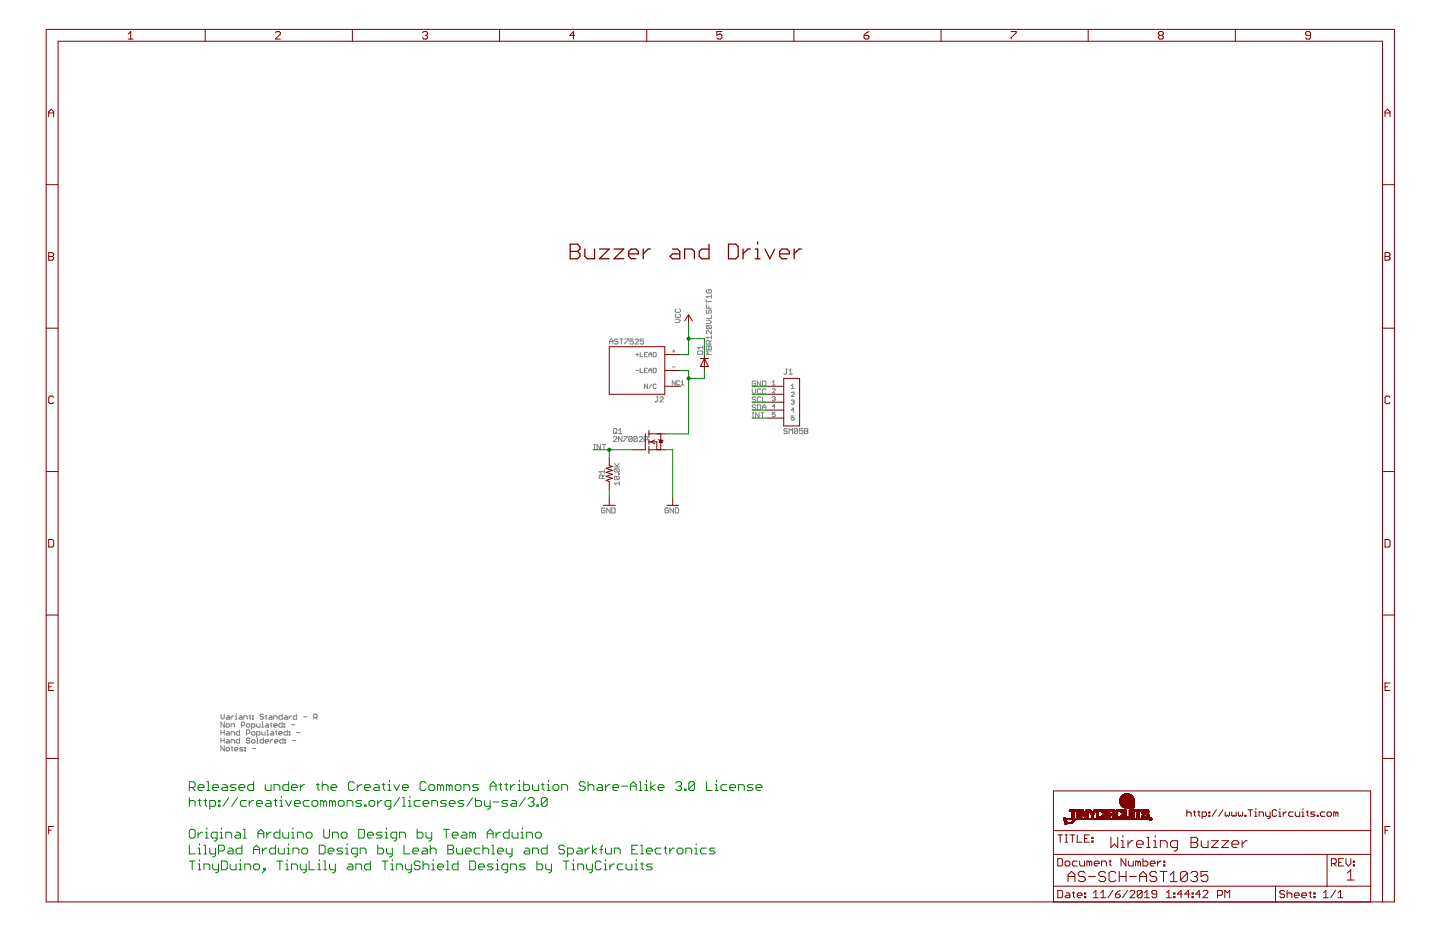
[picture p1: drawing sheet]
<svg xmlns="http://www.w3.org/2000/svg" width="432mm" height="279mm" viewBox="0 0 432 279" stroke-linecap="round" stroke-linejoin="round" font-family="sans-serif">
<g fill="none" stroke="#808080" stroke-width=".3">
<path d="M202.5 95.7h1l.5 .5-.5 .5h-1M202.8 92.6l-.3 .3v.5l.3 .2h1l.2-.2v-.5l-.2-.3M202.8 94.2l-.3 .2v.5l.3 .3h1l.2-.3v-.5l-.2-.2M211.8 89.9v1M211.8 91.4v1h1.5M211.8 96h1l.5 .5-.5 .5h-1M211.8 90.4h1.5M212 97.6l-.2 .2v.5l.2 .3h1.1M212 86.8l-.2 .3v.5l.2 .2h1.1l.2-.2v-.5l-.2-.3h-.5v.5M212 92.9l-.2 .3v.5l.2 .3 .6-.3v-.5l.2-.3 .5 .3v.5l-.2 .3M212 97.6h1.1l.2 .2v.5l-.2 .3M212 97.6l1.1 1"/>
<path d="M212.6 91.9v.5M213.3 99.1v1l-1-1-.5 .2v.5l.2 .3M213.3 88.3v1.1M213.3 94.5v1h-1.5M213.3 88.9h-1.5l.5 .5M182.8 103.1v-1l.5-.5 .5 .5v1M182.8 102.4h1M185.3 101.9l-.2-.3h-.5l-.3 .5 .3 .3h.5l.2 .5-.2 .2h-.5l-.3-.2M185.8 101.6h1M186.3 101.6v1.5M187.4 101.6h1l-1 1.5M189.9 101.6h-1v.8l.5-.3 .5 .3v.5l-.2 .2h-.6l-.2-.2"/>
<path d="M190.4 101.9l.3-.3h.5l.3 .3v.2l-1.1 1h1.1M190.6 106.3h.9M190.6 111.1h.9M191.1 105.9v.8M192 105.6v1.4h.8M192 110.4v1.3h.8M193 101.6h-1v.8l.5-.3 .5 .3v.5l-.3 .2h-.5l-.2-.2M193.3 106.3h.4M193.3 111.1h.4M194.1 115.1v1.4l-.8-1.4v1.4M194.1 105.6h-.8v1.4h.8M194.1 110.4h-.8v1.3h.8"/>
<path d="M194.6 106.3h.9M194.6 107v-.9l.4-.5 .5 .5v.9M194.6 111.7v-.9l.4-.4 .5 .4v.9M194.6 111.1h.9M195.5 115.1l-.9 1.4M195.9 105.6h.7l.2 .3v.8l-.2 .3h-.7zM195.9 110.4h.7l.2 .2v.9l-.2 .2h-.7zM196.8 115.4l-.2-.3-.7 .3v.8l.2 .3 .7-.3M196.8 119h.6M197.1 119v1.2l-.3 .3-.5-.3M197.9 119.2l.2-.2h.5l.3 .2v.3l-1 1h1M201.6 105.3h.9"/>
<path d="M201.6 110h.9M202 104.8v.9M202.5 114.1v1.3l-.9-1.3v1.3M203.8 114.3l-.2-.2-.7 .2v.9l.2 .2 .7-.2M204.2 115.4h.9M204.2 114.6l.5-.5v1.3M209.2 105.5l.2-.3h1.1l.2 .3v.7h-1.5zM210.7 103.7v1M210.7 104.2h-1.5l.5 .5M211.8 103.9l.2-.2 .6 .2 .5-.2 .2 .2v.8h-1.5zM212.6 103.9v.8M212.8 103.2v-.8l-.2-.2h-.6l-.2 .2v.8h1.5"/>
<path d="M213.3 105.2h-1.5l.5 .5-.5 .5h1.5M213.3 100.6v1M213.3 102.2l-.5 .5M213.3 101.1h-1.5l.5 .5M225.6 116.6v1l.5 .5 .5-.5v-1M226.6 119.2l-.3-.2h-.5l-.2 .5 .2 .2h.5l.3 .5-.3 .3h-.5l-.2-.3M226.6 114.5l-.3-.3h-.5l-.2 .3v1l.2 .2h.5l.3-.2v-.5h-.5M228.1 119.2l-.2-.2h-.5l-.3 .2v1l.3 .3h.5l.2-.3M228.1 114.2v1.5l-1-1.5v1.5M228.1 116.8l-.2-.2h-.5l-.3 .2v1.1l.3 .2h.5l.2-.2M228.6 119v1.5h1.1M228.6 114.2h.8l.3 .3v1l-.3 .2h-.8z"/>
<path d="M229.7 116.8l-.3-.2h-.5l-.3 .2v1.1l.3 .2h.5l.3-.2M231.6 116.7l.2-.2 .7 .2-.9 1.1h.9M231.6 114.6l.4-.5v1.3M231.6 115.4h.9M231.6 119.1l.6-.2 .3 .2-.3 .4M232 119.5h.2M232.2 119.5l.3 .2-.3 .5-.6-.2M235.6 110.7h.5M235.8 110.7v1.2l-.2 .3-.5-.3M236.6 112.2h1M236.6 111.2l.5-.5v1.5M237.3 115.6l.4-.5v1.4"/>
<path d="M237.3 116.5h.8M237.3 117.8l.2-.3 .6 .3-.8 1.1h.8M178 134.8h.5M178 133.2h.5M178.3 133.2v1.6M180 133.2v1.6l-1-1.6v1.6M180.6 133.2h1M181.1 133.2v1.6M184 131.1l.2-.2h.5l.3 .2v.3l-1 1h1M184.2 140h1.5M184.2 139l1 1M184.2 128.5h.5l.3 .2v1.1l-.3 .2h-.5l-.2-.2v-1.1z"/>
<path d="M184.5 129.5l.5 .5M185.5 130h1M185.5 129l.5-.5v1.5M185.7 139l-.7 .7M186.5 130.9v1.5l-1-1.5v1.5M187 130.9h1l-1 1.5M189.6 131.1v1l-.3 .3h-.5l-.2-.3M189.6 131.1l-.3-.2h-.5l-.2 .2v1M189.6 131.1l-1 1M191.1 131.1v1l-.3 .3h-.5l-.2-.3M191.1 131.1l-.3-.2h-.5l-.2 .2v1M191.1 131.1l-1 1"/>
<path d="M191.6 131.1l.3-.2h.5l.2 .2v.3l-1 1h1M193.1 131.9h.8l.3-.3v-.5l-.3-.2h-.8v1.5M225.6 125.2h.5M225.6 123.7h.5M225.8 123.7v1.5M226.6 121.6l-.3-.3h-.5l-.2 .6 .2 .2h.5l.3 .5-.3 .3h-.5l-.2-.3M227.1 121.3h.8l.2 .3v1l-.2 .3h-.8zM227.6 123.7v1.5l-1-1.5v1.5M228.1 123.7h1.1M228.6 122.9v-1l.6-.6 .5 .6v1M228.6 123.7v1.5M228.6 122.1h1.1"/>
<path d="M232.5 123.6h-.9v.7l.4-.2 .5 .2-.3 .6-.6-.2M232.5 121.9h-.9l.6-.7v1.4M236.1 128.7l-.3-.2h-.5l-.2 .2 .2 .5h.5l.3 .3-.3 .5h-.5l-.2-.2M236.6 130v-1.5l.5 .5 .5-.5v1.5M237.3 120.1l.6-.2 .2 .2-.2 .5M237.7 120.6h.2M237.9 120.6l.2 .2-.2 .4-.6-.2M238.1 124.7h-.8v.6l.6-.2 .2 .7-.2 .2-.6-.2M238.1 122.9h-.8l.6-.6v1.3M239.2 128.7l-.3-.2h-.5l-.3 .2v1.1M239.2 128.7v1.1l-.3 .2h-.5l-.3-.2M239.2 128.7l-1.1 1.1"/>
<path d="M240.7 128.5h-1v.7l.5-.2 .5 .2v.6l-.2 .2h-.6l-.2-.2M241.2 128.5h.8l.2 .2-.2 .5 .2 .6-.2 .2h-.8zM241.2 129.2h.8M180.7 143.4v-.7l-.2-.3h-.5l-.3 .3v.7h1.5M181.2 142.4l-.5 .5M181.2 141.4h-1.5l.5 .5M181.2 140.9v1M181.4 152.5l-.3-.2h-.5l-.2 .2v1l.2 .3h.5l.3-.3v-.5h-.5M182.9 152.3v1.5l-1-1.5v1.5M183.5 152.3h.7l.3 .2v1l-.3 .3h-.7zM184.4 140.5h1.1l.2 .3v.5l-.2 .2M184.4 142.8h1.1l.2 .2v.6l-.2 .2"/>
<path d="M184.4 142.8l-.2 .2v.6l.2 .2h1.1M184.4 140.5l-.2 .3v.5l.2 .2h1.1M184.4 142.8l1.1 1M184.4 140.5l1.1 1M185.5 142h.2v.3h-.2zM185.7 144.8h-1.5l.5 .6M185.7 144.3v1.1M200.4 152.5l-.2-.2h-.5l-.3 .2v1l.3 .3h.5l.2-.3v-.5h-.5M202 152.3v1.5l-1.1-1.5v1.5M202.5 152.3h.7l.3 .2v1l-.3 .3h-.7zM66.2 214.1v1l.5 .5 .5-.5v-1M66.2 218.8v1.6"/>
<path d="M66.2 219.6h1M67.2 216.5v1.5l-1-1.5v1.5M67.2 218.8v1.6M67.8 217.2l.2-.2h.5l.3 .2v.5l-.3 .3h-.5l-.2-.3zM68 214.6h.5l.3 .3v.7h-.8l-.2-.2 .2-.3h.8M68 219.4h.5l.3 .2v.8h-.8l-.2-.3 .2-.2h.8M69.3 218v-1h.8l.2 .2v.8M69.3 214.6v1M70.1 214.6l-.8 .5M70.6 214.6h.2v1M70.6 215.6h.5M70.8 213.8v.3"/>
<path d="M71.8 218.8v1.6h-.7l-.3-.3v-.5l.3-.2h.7M71.9 214.6h.5l.2 .3v.7h-.7l-.3-.2 .3-.3h.7M72.4 217.5h.7l.3-.3v-.5l-.3-.2h-.7v1.5M73.1 215.6v-1h.8l.2 .3v.7M73.9 219.9h.8l.2-.3v-.5l-.2-.3h-.8v1.6M74.1 217h.6l.2 .2v.5l-.2 .3h-.6l-.2-.3v-.5zM74.7 214.6h.5M74.9 214.4v1l.3 .2M75.4 218h.8l.3-.3v-.5l-.3-.2h-.8v1.5M75.7 219.4h.5l.3 .2v.5l-.3 .3h-.5l-.3-.3v-.5zM75.7 214.6h.2v.3h-.2zM75.7 215.4h.2v.2h-.2z"/>
<path d="M77 217v.7l.2 .3h.8v-1M78.5 218h.5M78.5 216.5h.3v1.5M78.5 219.4v.7l.3 .3h.7v-1M79 214.4l-.3-.3h-.5l-.2 .5 .2 .3h.5l.3 .5-.3 .2h-.5l-.2-.2M79.5 214.6h.5M79.8 217h.5l.2 .2v.8h-.7l-.3-.3 .3-.2h.7M79.8 214.4v1l.2 .2M80 218.8h.3v1.6M80.8 214.6h.5l.3 .3v.7h-.8l-.3-.2 .3-.3h.8M81 217h.6M81.3 216.7v1l.3 .3"/>
<path d="M81.3 219.4h.5l.3 .2v.8h-.8l-.3-.3 .3-.2h.8M82.1 217.5h1l-.3-.5h-.5l-.2 .2v.5l.2 .3h.5M82.1 215.6v-1h.7l.3 .3v.7M82.6 219.4h.5M82.8 219.1v1l.3 .3M83.6 219.9h1l-.2-.5h-.5l-.3 .2v.5l.3 .3h.5M84.6 216.5v1.5h-.7l-.3-.3v-.5l.3-.2h.7M84.6 214.1v1.5h-.7l-.3-.2v-.5l.3-.3h.7M85.1 217.7h.3v.3h-.3zM85.1 217h.3v.2h-.3zM85.4 214.6h.5l.2 .3v.7h-.7l-.3-.2 .3-.3h.7M86.1 218.8v1.6h-.7l-.3-.3v-.5l.3-.2h.7"/>
<path d="M86.7 219.4h.2v.2h-.2zM86.7 214.6v1M87.4 217.2h1.1M87.4 214.6l-.7 .5M89 219.6h1M89 214.1v1.5h-.8l-.3-.2v-.5l.3-.3h.8M91 214.9h1M94.1 215.1h.7l.3-.2v-.5l-.3-.3h-.7v1.5M94.6 215.1l.5 .5M66.2 221.2v1.6M66.2 222h1M67.2 223.6v1.5l-1-1.5v1.5"/>
<path d="M67.2 221.2v1.6M67.8 224.4l.2-.3h.5l.3 .3v.5l-.3 .2h-.5l-.2-.2zM68 221.7h.5l.3 .3v.8h-.8l-.2-.3 .2-.3h.8M69.3 220.4v-1h.8l.2 .2v.8M69.3 222.8v-1.1h.8l.2 .3v.8M69.3 224.1h.5M69.6 223.9v1l.2 .2M70.3 224.6h1l-.2-.5h-.5l-.3 .3v.5l.3 .2h.5M71.8 221.2v1.6h-.7l-.3-.3v-.5l.3-.3h.7M72.9 224.1h-.8l-.2 .3 .2 .2h.5l.3 .3-.3 .2h-.7M73.4 224.1h.2v.3h-.2zM73.4 224.9h.2v.2h-.2z"/>
<path d="M74.9 221.5l-.2-.3h-.6l-.2 .5 .2 .3h.6l.2 .5-.2 .3h-.6l-.2-.3M75.7 221.7h.5l.3 .3v.5l-.3 .3h-.5l-.3-.3v-.5zM75.7 224.4h1M77 220.4h.7l.3-.3v-.5l-.3-.2h-.7v1.5M77 222.8h.5M77 221.2h.2v1.6M79 221.2v1.6h-.8l-.2-.3v-.5l.2-.3h.8M79.5 222.2h1l-.2-.5h-.5l-.3 .3v.5l.3 .3h.5M80 220.4h.5M81 221.7v1.1M81.8 221.7l-.8 .5M82.3 222.2h1.1l-.3-.5h-.5l-.3 .3v.5l.3 .3h.5"/>
<path d="M84.9 221.2v1.6h-.8l-.2-.3v-.5l.2-.3h.8M85.4 221.7h.2v.3h-.2zM85.4 222.5h.2v.3h-.2zM86.7 220.1h.2v.3h-.2zM87.7 222h1"/>
</g>
<g fill="none" stroke="#800000" stroke-width=".3">
<path d="M13.8 8.8h404.3v261.6h-404.3zM38.4 10.2l.8-.7v2.2M38.4 11.7h1.5M61.5 8.8v3.6M82.6 9.8l.4-.3h.7l.4 .3v.4l-1.5 1.5h1.5M105.7 8.8v3.6M126.7 9.8l.4-.3h.7l.4 .3v.4l-.4 .4M127.4 10.6h.4M127.8 10.6l.4 .4v.3l-.4 .4h-.7l-.4-.4M149.8 8.8v3.6M172.3 10.6h-1.5l1.2-1.1v2.2M193.9 8.8v3.6"/>
<path d="M216.5 9.5h-1.6v1.1l.8-.4h.4l.4 .4v.7l-.4 .4h-.8l-.4-.4M238.1 8.8v3.6M259.1 10.6h1.1l.4 .4v.3l-.4 .4h-.7l-.4-.4zM260.6 9.5l-.8 .3-.7 .8M282.2 8.8v3.6M303.2 9.5h1.5v.3l-1.5 1.5v.4M326.3 8.8v3.6M347.7 10.6l-.4 .4v.3l.4 .4h.8l.3-.4v-.3l-.3-.4M347.7 10.6l-.4-.4v-.4l.4-.3h.8l.3 .3v.4l-.3 .4M347.7 10.6h.8M370.4 8.8v3.6M393 10.6h-1.2l-.3-.4v-.4l.3-.3h.8l.4 .3v1.5l-.4 .4h-.8l-.3-.4"/>
<path d="M14.6 35v-1.5l.7-.8 .8 .8v1.5M14.6 33.9h1.5M415.3 33.9h1.5M415.3 35v-1.5l.8-.8 .7 .8v1.5M13.8 55.4h3.6M414.6 55.4h3.5M14.6 75.7h1.1l.4 .4v.4l-.4 .4 .4 .3v.4l-.4 .4h-1.1zM14.6 76.9h1.1M415.3 75.7h1.2l.3 .4v.4l-.3 .4 .3 .3v.4l-.3 .4h-1.2zM415.3 76.9h1.2M13.8 98.4h3.6M206.5 94.4l1.2 1.8"/>
<path d="M206.5 94.4l-1.2 1.8M206.5 94.4v2.4M414.6 98.4h3.5M16.1 119.1l-.4-.4h-.7l-.4 .4v1.5l.4 .4h.7l.4-.4M182.7 103.9h16.6v14.3h-16.6zM199.3 115.8h4.8M199.3 106.3h4.8M199.3 111.1h4.8M210 107.5h2.4M211.2 107.5l1.2 2.4h-2.4zM211.2 106.3v4.8M230.3 115.8h4.7"/>
<path d="M230.3 118.2h4.7M235 113.4h4.8v14.3h-4.8zM416.8 119.1l-.3-.4h-.8l-.4 .4v1.5l.4 .4h.8l.3-.4M182.7 137.2v2.4l.9 .2-1.9 .6 1.9 .6-1.9 .6 1.9 .6-1.9 .6 1.9 .6-1.9 .6 1 .4v2.3M189.8 134.8h3.6M193.5 130.1v4.7M194.6 134.8h4.7M194.6 129v2.1M194.6 131.7v1.5M194.6 133.8v2.1M194.6 132.5h2.4v2.3M194.6 130.1h4.7"/>
<path d="M196.4 131.9l-1.2 .6 1.2 .6M197.4 131.7l.3 .3h.9l.3 .2M197.7 132.6h.9M197.8 132.5h.7M197.9 132.4h.5M198 132.3h.4M198 132.2h.3M198.1 132h.1M198.1 130.1v4.7M198.1 132l.5 .7h-.9zM230.3 120.6h4.7M230.3 122.9h4.7"/>
<path d="M230.3 125.3h4.7M13.8 141.4h3.6M180.9 151.5h3.6M182.7 149.1v2.4M199.9 151.5h3.6M201.7 149.1v2.4M414.6 141.4h3.5M14.6 161.8h1.1l.4 .3v1.5l-.4 .4h-1.1zM415.3 161.8h1.2l.3 .3v1.5l-.3 .4h-1.2zM13.8 184.4h3.6M414.6 184.4h3.5M14.6 205.9h.7"/>
<path d="M16.1 204.7h-1.5v2.3h1.5M415.3 205.9h.8M416.8 204.7h-1.5v2.3h1.5M13.8 227.4h3.6M335.8 239.8h3.3M335.8 239.6l3.3 .1M335.9 239.6h3.2M335.9 239.5h3.1M335.9 239.5h3M335.9 239.4h2.9M335.9 239.3h2.8M336 239.2h2.7"/>
<path d="M336 239.2h2.6M336 239.1h2.5M336.1 239h2M336.1 239h1.9M336.2 238.8h1.7M336.3 238.8h1.6M336.3 238.7h1.6M336.4 238.6h1.5M336.8 238.3h2.3M336.9 238.3h2.1M337 238.2h1.9M337.2 238.1h1.5"/>
<path d="M337.7 238h.6M337.7 239.9l-1.9 .1M337.8 239.9h-2M337.9 240h.1M337.9 238.5l-1.4 .1M337.9 238.4l-1.3 .1M338 238.7h.4M338 238.6h.4M338 238.4h-1.4M338.1 239.9h1.1M338.1 238.8h.2M338.1 238.6h.2"/>
<path d="M338.2 239.9h1M338.4 238.4h.8M338.5 238.4l.8 .1M338.5 238.5l.9 .1M338.6 238.8h1M338.6 238.9l1.1 .1M338.6 238.7h.9M338.6 238.6h.8M338.7 239h1M338.7 239l1.1 .1M338.8 239.1l1.1 .1M338.9 239.2h1"/>
<path d="M339 239.3h.9M339 239.3l.9 .1M339.1 239.4h.9M339.2 239.8h-3.4M339.2 239.5h.8M339.3 239.6h.7M339.3 239.6l.7 .1M339.3 239.9h.8M339.3 239.8h.7M339.3 239.7h.7M414.6 227.4h3.5M14.6 248.9h.7"/>
<path d="M16.1 247.8h-1.5v2.2M315.9 256.1h95.1M315.9 249h95.1M317.2 257.4h1.1l.3 .4v1.4l-.3 .4h-1.1zM317.2 250.3h1.4M317.9 250.3v2.2M318.9 245.6l.2 .1M318.9 245.6h.2M318.9 245.7h.3M318.9 245.8h.7M319 245.3h.6M319 245.9h.6"/>
<path d="M319.1 245.9h.4M319.1 245.5h-.2M319.2 245.2h.2M319.2 245.4l-.3 .1M319.3 246.8l.3 .1M319.3 246.8h.2M319.3 246.7h.1M319.3 246.5h.7M319.3 246.9h.6M319.3 245.4l.4 .1M319.3 246.4h.6M319.4 258.5l.3-.4h.8l.3 .4v.7l-.3 .4h-.8l-.3-.4z"/>
<path d="M319.4 250.3h.7M319.4 252.5h.7M319.4 247h.5M319.4 246.4h.4M319.4 247.1h.4M319.4 245.5h25.4M319.5 246.6h-.2M319.5 245.7h25.3M319.5 245.6h25.3M319.6 246.5l-.3 .1M319.6 245.4h-.7M319.7 246.5l.3 .1"/>
<path d="M319.7 245.7h-.3M319.7 250.3v2.2M319.8 246.6h1.8M320 246.8l-.3 .1M320.7 243.1h2M320.7 243h2M320.7 242.9h2M320.7 242.8h2M320.7 243.2h2M320.7 242.8h1.9M320.8 250.3h1.5M321.4 243.2h.6"/>
<path d="M321.4 243.4h.6M321.4 244.7h.6M321.4 243.8h.6M321.4 244.4h.6M321.4 244.1h.6M321.4 246.8h-1.6M321.4 245.2h.6M321.4 245.1h.6M321.4 245h.6M321.4 244.9h.6M321.4 244.8h.6M321.4 244.6h.6"/>
<path d="M321.4 244.5h.6M321.4 244.3h.6M321.4 244.2h.6M321.4 244h.6M321.4 243.9h.6M321.4 243.7h.6M321.4 243.6h.6M321.4 243.5h.6M321.4 243.3h.6M321.5 246.7h-1.7M321.6 250.3v2.2M321.7 246.5l-.4 .1"/>
<path d="M321.7 246.5h-.3M321.8 246.4h-.3M321.9 246.3l-.3 .1M321.9 245.3h-.4M322 246.2l-.4 .1M322 246.2h-.3M322.1 246.1h-.3M322.2 246l-.3 .1M322.3 245.9l-.4 .1M322.3 245.9h-.3M322.4 245.8h-.3M322.5 245.7h-.3"/>
<path d="M322.9 243.4h.5M322.9 244.7h.5M322.9 243.8h.5M322.9 244.4h.5M322.9 244.1h.5M322.9 245.2h.5M322.9 245.1h.5M322.9 245h.5M322.9 244.9h.5M322.9 244.8h.5M322.9 244.6h.5M322.9 244.5h.5"/>
<path d="M322.9 244.3h.5M322.9 244.2h.5M322.9 244h.5M322.9 243.9h.5M322.9 243.7h.5M322.9 243.6h.5M322.9 243.5h.5M322.9 243.3h.5M322.9 243.2h.5M322.9 243.1h.5M322.9 243h.5M322.9 242.9h.5"/>
<path d="M322.9 242.8h.5M322.9 245.3h.5M323 242.8h.3M323 250.3v2.2h1.5M323 258.1h-1.1l-.3 .4v.7l.3 .4h1.1M323.7 258.1v1.1l.4 .4h1.1v-1.5M323.8 242.9h1M323.8 243.4h.5M323.8 244.7h.5M323.8 243.8h.5M323.8 244.4h.5M323.8 244.1h.5"/>
<path d="M323.8 245.2h.5M323.8 245.1h.5M323.8 245h.5M323.8 244.9h.5M323.8 244.8h.5M323.8 244.6h.5M323.8 244.5h.5M323.8 244.3h.5M323.8 244.2h.5M323.8 244h.5M323.8 243.9h.5M323.8 243.7h.5"/>
<path d="M323.8 243.6h.5M323.8 243.5h.5M323.8 243.4h1.2M323.8 243.2l1.2 .1M323.8 243.2h1.1M323.8 243.1h1.1M323.8 243l1 .1M323.8 242.9l1 .1M323.8 242.8h.9M323.9 245.3h.4M323.9 242.8h.7M324.4 243.4h.6"/>
<path d="M324.4 243.5h.7M324.5 243.5h.6M324.5 243.6l.6 .1M324.6 243.7h.6M324.6 243.8h.6M324.6 243.8l.6 .1M324.7 243.9l.6 .1M324.7 244h.6M324.8 244.1h.6M324.8 244.1l.6 .1M324.8 244.2l.6 .1M324.9 244.3h.6"/>
<path d="M324.9 244.4h.6M325 244.4h.5M325 244.5h.6M325 244.6h.6M325.1 244.7h.5M325.1 244.7h1.1M325.1 244.8h1.1M325.2 244.9h1M325.2 251.4h.7M325.2 245h1M325.3 245h.9M325.3 245.2h.9"/>
<path d="M325.3 245.1h.9M325.4 245.3h.8M325.7 243.4h.5M325.7 244.7h.5M325.7 243.3h.5M325.7 243.2h.5M325.7 243.1h.5M325.7 243h.5M325.7 242.9h.5M325.7 242.8h.5M325.8 243.8h.4M325.8 244.4h.4"/>
<path d="M325.8 244.1h.4M325.8 244.6h.4M325.8 244.5h.4M325.8 244.3h.4M325.8 244.2h.4M325.8 244h.4M325.8 243.9h.4M325.8 243.7h.4M325.8 243.6h.4M325.8 243.5h.4M325.8 242.8h.4M326.5 242.8h.5"/>
<path d="M326.5 242.9h.5M326.5 242.8h.4M326.5 242.9l.6 .1M326.5 243h.6M326.6 243.1h.6M326.6 243.2h.6M326.7 250.3h-1.5v2.2h1.5M326.7 258.5l-.4-.4h-.4v1.5M326.7 258.5l.3-.4 .4 .4v1.1M326.7 258.5v1.1M326.7 243.2l.6 .1M326.7 243.3l.6 .1"/>
<path d="M326.8 243.4h.6M326.8 243.5h.6M326.9 243.5l.5 .1M326.9 243.6h.6M326.9 243.7h.6M327 243.8h1.2M327 243.8h1.1M327 243.9h1.1M327.1 244h.9M327.2 244.1h.8M327.2 244.2h.7M327.3 244.3h.6"/>
<path d="M327.3 244.7h.5M327.3 244.4h.5M327.3 245.1h.5M327.3 245h.5M327.3 244.9h.5M327.3 244.8h.5M327.3 244.6h.5M327.3 244.5h.5M327.3 245.3h.5M327.4 251h.4v.4h-.4zM327.4 252.1h.4v.4h-.4zM327.6 243.7h.6"/>
<path d="M327.8 245.2h-.5M327.9 244.1l-.7 .1M328.1 258.9h1.5v-.4l-.4-.4h-.7l-.4 .4v.7l.4 .4h.7M328.1 242.8h.6M328.2 242.8h.5M328.2 243.6l-.5 .1M328.3 243.5l-.6 .1M328.3 243.5h-.6M328.4 243.4h-.6M328.5 243.2l-.6 .1M328.5 243.2h-.6M328.6 243.1h-.6"/>
<path d="M328.6 243h-.6M328.7 243h-.7M328.7 242.9h-.6M328.8 243.8h.6M328.8 244.4h.6M328.8 244.1h.6M328.8 244.6h.6M328.8 244.5h.6M328.8 244.3h.6M328.8 244.2h.6M328.8 244h.6M328.8 243.9h.6"/>
<path d="M328.8 243.7h.6M328.8 243.6h.6M328.8 243.5h.6M328.9 244.7l.6 .1M328.9 244.8l.7 .1M328.9 244.7h.5M328.9 244.9h2.1M328.9 245h2M328.9 243.1h2M329 245h1.9M329 243.1h1.9M329 245.1h1.9"/>
<path d="M329 243h1.9M329.1 245.2h1.7M329.1 242.9h1.7M329.2 245.3h1.5M329.2 242.8h1.5M329.4 242.8h1.2M329.4 243.4h-.6M329.4 245.3h1.1M329.4 243.3l-.5 .1M329.6 243.2l-.7 .1M329.6 242.7h.7M330.3 259.6v-1.5h1.1l.4 .4v1.1"/>
<path d="M330.3 244.9h.7M330.3 243.2l.7 .1M330.4 243.3l.6 .1M330.5 243.4h.5M330.5 244.7h.5M330.5 243.5h.5M330.5 244.4h.5M330.5 244.6h.5M330.5 244.5h.5M330.5 243.6h.5M330.9 243.2h-2M331 244.7l-.6 .1"/>
<path d="M331.3 243.4h.5M331.3 244.7h.5M331.3 243.8h.5M331.3 244.4h.5M331.3 244.1h.5M331.3 245.2h.5M331.3 245.1h.5M331.3 245h.5M331.3 244.9h.5M331.3 244.8h.5M331.3 244.6h.5M331.3 244.5h.5"/>
<path d="M331.3 244.3h.5M331.3 244.2h.5M331.3 244h.5M331.3 243.9h.5M331.3 243.7h.5M331.3 243.6h.5M331.3 243.5h.5M331.3 243.3h.5M331.3 243.2h.5M331.3 243.1h.5M331.3 243h.5M331.3 242.9h.5"/>
<path d="M331.3 242.8h.5M331.3 242.8h.4M331.3 245.3h.4M331.8 245.3h-.5M332.2 243.4h.5M332.2 244.7h.5M332.2 243.8h.5M332.2 244.4h2M332.2 245.2h.5M332.2 245.1h.5M332.2 245h.5M332.2 244.9h.5"/>
<path d="M332.2 244.8h.5M332.2 244.6h.5M332.2 244.5h2.1M332.2 244.4l2 .1M332.2 244.3h1.9M332.2 244h.6M332.2 243.9h.5M332.2 243.7h.5M332.2 243.6h.5M332.2 243.5h.5M332.2 243.3l.5 .1M332.2 243.3h2.1"/>
<path d="M332.2 243.1h2.1M332.2 243h2M332.2 242.9l2 .1M332.2 242.9h1.9M332.2 242.8h1.8M332.2 245.3h.5M332.2 242.8h1.6M332.3 245.3h.4M332.5 258.1h.7M332.9 257.8v1.4l.3 .4M333.1 251v3.1l1.1-1 1 1v-3.1M333.7 244.6h.6"/>
<path d="M333.7 244.7h.6M333.7 243.3l.6 .1M333.8 244.7h.5M333.8 243.4h.5M333.8 245.3h.5M333.8 245.2h.5M333.8 245.1h.5M333.8 245h.5M333.8 244.9h.5M333.8 244.8h.5M333.8 243.6h.5M333.8 243.5h.5"/>
<path d="M333.8 245.3h.4M334.1 244.2h-1.9M334.2 244.1l-2 .1M334.2 244.1h-2M334.3 244h-.8M334.3 243.2h-2.1M334.3 243.9h-.6M334.3 243.8l-.6 .1M334.3 243.8h-.5M334.3 243.7h-.5M334.3 243.5h-.5M334.6 243.8h.5"/>
<path d="M334.6 244.4h.5M334.6 244.1h.5M334.6 244.5h.5M334.6 244.3h.5M334.6 244.2h.5M334.6 244h.5M334.6 243.9h.5M334.6 243.7h.5M334.6 243.6h.5M334.6 243.4h.5M334.6 244.7h.5M334.6 244.6h.5"/>
<path d="M334.6 243.5h.5M334.6 244.7l.6 .1M334.6 244.8l.7 .1M334.6 245h2.1M334.6 244.9h2.1M334.6 243.2h2.1M334.6 243.1h2.1M334.7 243.1h1.9M334.8 245.1h1.8M334.8 243h1.8M334.8 245.2h1.7M334.8 242.9h1.7"/>
<path d="M334.9 245.3h1.5M334.9 242.8h1.6M335.1 242.8h1.2M335.1 245.3h1.1M335.2 243.3l-.6 .1M335.3 243.2l-.7 .1M335.3 242.7h.8M335.8 240.4h.5M335.8 240.3h1.9M335.8 240.2h1.9M335.8 240.1h1.9M335.8 240h1.9"/>
<path d="M335.8 240.6h.5M335.8 240.5h.5M335.9 240.7h.4M335.9 240.8l1.3 .1M335.9 240.8h.5M335.9 240.9l1.4 .1M336 241h1.5M336 241.1h1.7M336 241.1l1.9 .1M336 244.9h.7M336 243.2l.7 .1M336.1 241.2l1.9 .1"/>
<path d="M336.1 241.3h2M336.1 244.8h.6M336.2 243.4h.5M336.2 243.5h.5M336.2 243.3l.5 .1M336.2 241.4h1.9M336.2 252h.5v2.1M336.2 254.1h1M336.2 244.7h.5M336.2 244.6h.5M336.2 243.6h.5M336.2 244.5h.5"/>
<path d="M336.2 244.4h.5M336.2 241.4l2 .1M336.3 241.5l2 .1M336.3 240.5h-.5M336.4 241.6h2M336.4 240.3h-.6M336.4 240.5h.3M336.4 241.7h2.1M336.4 240.6h.3M336.5 240.4h.1M336.5 241.7l2 .1M336.5 240.7h.1"/>
<path d="M336.6 241.8l2 .1M336.7 245h-2M336.7 240.8h.2M336.7 250.5v.5M336.7 241.9h2M336.7 240.3l1.1 .1M336.8 240.4h1.3M336.8 240.5h1.4M336.8 242h2M336.8 240.5l1.5 .1M336.9 240.6l1.4 .1M337 242l1.8 .1"/>
<path d="M337 243.4h.6M337 244.7l.6 .1M337 243.8h.6M337 244.4h.6M337 244.1h.6M337 244.9h2.2M337 244.8l.8 .1M337 244.7h.6M337 244.5h.6M337 244.3h.6M337 244.2h.6M337 244h.6"/>
<path d="M337 243.9h.6M337 243.7h.6M337 243.6h.6M337 243.5h.6M337 243.3h.6M337 243.2h.6M337 243.1h.6M337 243h.6M337 242.9h.6M337 242.8h.6M337.1 242.8h.4M337.1 245h2"/>
<path d="M337.1 240.7h1.3M337.1 242.1l1.8 .1M337.2 245.1h1.8M337.3 245.2h1.7M337.3 245.3h1.6M337.3 240.8h1.2M337.4 242.2h1.5M337.4 240.8l1.2 .1M337.6 244.6h-.6M337.6 245.3h1M337.6 257.4v2.2l-1.5-2.2v2.2M337.6 240.9l1.1 .1"/>
<path d="M337.8 240.1h.3M337.8 240.2h.3M337.8 241h1M337.9 240.2h.1M338 241.1h.8M338.1 241.1l.8 .1M338.2 241.2l.8 .1M338.2 240.2h.9M338.2 240h1M338.2 240.1h1M338.2 252v2.1M338.2 241.3h.8"/>
<path d="M338.2 240.3h.9M338.3 241.4h.8M338.3 240.4h.8M338.3 258.1v1.1l.4 .4h1.1v-1.5M338.4 240.5h.7M338.4 241.4l.8 .1M338.5 241.5l.8 .1M338.5 240.5h.6M338.5 240.6h.6M338.6 241.6h.7M338.6 240.7h.6M338.6 244.7h.6"/>
<path d="M338.6 241.7h.8M338.7 243.4h.5M338.7 243.8h.5M338.7 244.4h.5M338.7 244.1h.5M338.7 244.6h.5M338.7 244.5h.5M338.7 244.3h.5M338.7 244.2h.5M338.7 244h.5M338.7 243.9h.5M338.7 243.7h.5"/>
<path d="M338.7 243.6h.5M338.7 243.5h.5M338.7 243.3h.5M338.7 243.2h.5M338.7 243.1h.5M338.7 243h.5M338.7 242.9h.5M338.7 242.8h.5M338.7 241.7l.8 .1M338.7 240.8h.6M338.8 241.8l.8 .1M338.8 240.8l.5 .1"/>
<path d="M338.9 241.9h.7M338.9 240.9l.5 .1M338.9 242h.8M338.9 241h.6M339 242l.8 .1M339 241.1h.6M339.1 242.1h.8M339.1 241.1l.5 .1M339.2 242.2h.7M339.2 241.2l.5 .1M339.2 240.2h-1M339.2 244.8l-.8 .1"/>
<path d="M339.2 244.7l-.6 .1M339.2 241.3h.6M339.3 241.4h.6M339.3 240.6h.8M339.3 240.5h.8M339.3 240.4h.8M339.3 240.3h.8M339.3 240.2h.8M339.3 240.1h.8M339.3 240h.8M339.4 241.4l.6 .1M339.4 240.7h.7"/>
<path d="M339.4 241.5l.6 .1M339.4 240.8h.7M339.5 241.6h.6M339.5 240.8h.6M339.6 243.4h.5M339.6 244.7h.5M339.6 243.8h.5M339.6 244.4h.5M339.6 244.1h.5M339.6 245.3h.5M339.6 245.2h.5M339.6 245.1h.5"/>
<path d="M339.6 245h.5M339.6 244.9h.5M339.6 244.8h.5M339.6 244.6h.5M339.6 244.5h.5M339.6 244.3h.5M339.6 244.2h.5M339.6 244h.5M339.6 243.9h.5M339.6 243.7h.5M339.6 243.6h.5M339.6 243.5h.5"/>
<path d="M339.6 243.3h.5M339.6 243.2h.5M339.6 243.1h.5M339.6 243h.5M339.6 242.9h.5M339.6 242.8h.5M339.6 241.7h.5M339.6 240.9h.5M339.6 245.3h.4M339.7 241.7h.4M339.7 241h.4M339.7 241.8h.4"/>
<path d="M339.7 241.1h.4M339.8 252h-.5l-1.1 1.1M339.8 241.1h.3M339.8 241.9h.3M339.9 242h.2M339.9 241.2h.2M339.9 241.3h.2M340 242.1h.1M340.3 243.1h2M340.3 243h2M340.3 242.9h2M340.3 242.8h2"/>
<path d="M340.3 243.2h2M340.4 242.8h1.9M340.4 243.2h1.2M340.8 253.1h2v-.6l-.5-.5h-1l-.5 .5v1.1l.5 .5h1M341 243.4h.6M341 244.7h.6M341 243.8h.6M341 244.4h.6M341 244.1h.6M341 245.2h.6M341 245.1h.6M341 245h.6"/>
<path d="M341 244.9h.6M341 244.8h.6M341 244.6h.6M341 244.5h.6M341 244.3h.6M341 244.2h.6M341 244h.6M341 243.9h.6M341 243.7h.6M341 243.6h.6M341 243.5h.6M341 243.3h.6"/>
<path d="M341.1 245.3h.4M341.3 258.5l-.4-.4h-.4v1.5M341.3 258.5v1.1M341.3 258.5l.3-.4 .4 .4v1.1M341.6 245.3h-.5M341.7 243.2h.6M342.4 244.7h.6M342.4 244.8l.6 .1M342.4 244.6h.6M342.4 244.5h.6M342.4 243.4h.6M342.4 244.9h2.1"/>
<path d="M342.4 243.6h.6M342.4 243.5h.6M342.4 243.3h.6M342.5 245h2M342.5 244.5h.4M342.5 243.7h.6M342.5 243.8h1.4M342.5 245h1.9M342.5 243.1h1.9M342.5 245.1h1.9M342.5 243.9l1.9 .1M342.5 243.8l1.7 .1"/>
<path d="M342.5 243h1.9M342.6 244h1.8M342.6 245.2h1.7M342.6 242.9h1.7M342.6 244.1h1.9M342.7 245.3h1.5M342.7 242.8h1.5M342.7 257.4v2.2h1.1l.4-.4v-.7l-.4-.4h-1.1M342.8 244.1l1.7 .1M342.8 242.8h1.3M342.9 245.3h1.1M342.9 244.2h1.6"/>
<path d="M343.1 243.2l-.7 .1M343.1 242.7h.8M343.2 243.2h-.7M343.8 243.2h.7M343.8 244.3h.7M343.9 254.1h1M343.9 251h.5v3.1M343.9 244.9h.6M343.9 243.2h.6M343.9 243.4h.6M343.9 243.3h.6M344 244.4h.5"/>
<path d="M344 244.7h.5M344 244.6h.5M344 244.5h.5M344.5 243.5h-.5M344.5 244.7l-.5 .1M344.6 245.7h.3M344.7 245.8h.6M344.7 245.3h.6M344.7 245.9h.5M344.8 245.2h.3M344.9 245.4l-.3 .1M344.9 245.9h.2"/>
<path d="M344.9 258.9h1.5v-.4l-.4-.4h-.7l-.4 .4v.7l.4 .4h.7M345.1 245.4h.3M345.2 245.7h.2M345.2 245.6h.2M345.2 245.5h.2M345.3 245.4h-.6M345.4 245.7h-.3M345.9 252h.5v2.1M345.9 254.1h1M346.4 250.5v.5M347.1 258.1v1.5M347.9 254.1v-2.1h1.6l.5 .5v1.6"/>
<path d="M348.2 258.1h-.4l-.7 .8M348.9 259.2h.4v.4h-.4zM348.9 258.1h.4v.4h-.4zM353.1 254.1h-1.6l-.5-.5v-1.1l.5-.5h1.6v2.6l-.5 .5h-.6M355.9 242.8v1.9M355.9 243.8l.3-.4h.7l.3 .4v.9M357.1 251h1.6l.5 .5v.5l-.5 .5 .5 .6v.5l-.5 .5h-1.6zM357.1 252.5h1.6M357.8 243.4h.7M358.2 243.1v1.3l.3 .3M359.2 243.4h.6M359.5 243.1v1.3l.3 .3"/>
<path d="M360.2 252v1.6l.5 .5h1.5v-2.1M360.5 244.7h1l.3-.3v-.6l-.3-.4h-1v2M362.5 243.4h.3v.4h-.3zM362.5 244.4h.3v.3h-.3zM363.3 252h2l-2 2.1h2M364.7 242.8l-1.3 1.9M366.3 252h2.1l-2.1 2.1h2.1M366.7 242.8l-1.3 1.9M367.4 243.4v1l.3 .3 .3-.3 .4 .3 .3-.3v-1M369.3 243.4v1l.4 .3 .3-.3 .3 .3 .4-.3v-1M369.4 253.1h2.1v-.6l-.6-.5h-1l-.5 .5v1.1l.5 .5h1M371.3 243.4v1l.3 .3 .4-.3 .3 .3 .3-.3v-1"/>
<path d="M372.5 252v2.1M373.3 244.4h.3v.3h-.3zM374 252h-.5l-1 1.1M374.3 242.8h1.3M374.9 242.8v1.9M376.2 243.4h.4v1.3M376.2 244.7h.7M376.6 242.4v.4M377.5 244.7v-1.3h1l.4 .4v.9M379.5 243.4v1l.4 .3h1M380.9 243.4v1.7l-.7 .3M382.8 243.1l-.3-.3h-.7l-.3 .3v1.3l.3 .3h.7l.3-.3"/>
<path d="M383.5 243.4h.3v1.3M383.5 244.7h.6M383.8 242.4v.4M384.8 243.4v1.3M385.8 243.4h-.4l-.6 .7M387.8 243.4h-1l-.4 .4v.6l.4 .3h1M388.4 243.4v1l.3 .3h1v-1.3M390.4 243.4h.3v1.3M390.4 244.7h.6M390.7 242.4v.4M391.7 243.4h.6M392 243.1v1.3l.3 .3"/>
<path d="M394.3 243.4h-1l-.3 .4 .3 .3h.7l.3 .3-.3 .3h-1M395 244.4h.3v.3h-.3zM397.3 243.4h-1l-.4 .4v.6l.4 .3h1M397.9 256.1v9.6M398.3 243.4h.6l.3 .4v.6l-.3 .3h-.6l-.4-.3v-.6zM399.2 258.9h1.1l.4-.4v-.7l-.4-.4h-1.1v2.2M399.9 258.9l.8 .7M400.6 243.8l-.7-.4v1.3M400.6 243.8v.9M400.6 243.8l.3-.4 .3 .4v.9M401.4 258.5h.7M402.9 257.4h-1.5v2.2h1.5"/>
<path d="M403.6 257.4v1.5l.7 .7 .8-.7v-1.5M405.8 259.2h.3v.4h-.3zM405.8 258.1h.3v.4h-.3zM415.3 248.9h.8M416.8 247.8h-1.5v2.2M17.4 270.4v-258h397.2v258M315.9 270.4v-33.3h95.1v33.3M315.9 265.7h95.1M317.2 266.9h1.1l.3 .4v1.5l-.3 .3h-1.1zM319.7 267.7h.8l.3 .3v1.1h-1.1l-.3-.3 .3-.4h1.1M320.3 264.3v-2l1-1.1 1 1.1v2M320.3 262.8h2"/>
<path d="M321.6 267.7h.7M321.9 267.3v1.5l.4 .3M323 268.4h1.5v-.4l-.4-.3h-.7l-.4 .3v.8l.4 .3h.7M325.2 268.8h.4v.3h-.4zM325.2 267.7h.4v.3h-.4zM325.4 261.7l-.5-.5h-1.1l-.5 .5v.6l.5 .5h1.1l.5 .5v.5l-.5 .5h-1.1l-.5-.5M326.4 262.8h2.1M327.9 269.1h1.4M327.9 267.7l.7-.8v2.2M330.1 269.1h1.4M330.1 267.7l.7-.8v2.2M331.5 261.7l-.5-.5h-1l-.5 .5v.6l.5 .5h1l.5 .5v.5l-.5 .5h-1l-.5-.5"/>
<path d="M333.7 266.9l-1.4 2.2M334.5 268h1l.4 .4v.4l-.4 .3h-.7l-.3-.3zM334.6 261.7l-.5-.5h-1l-.6 .5v2.1l.6 .5h1l.5-.5M335.6 262.8h2.1M335.6 261.2v3.1M335.9 266.9l-.7 .4-.7 .7M337.7 261.2v3.1M338.1 266.9l-1.5 2.2M338.7 262.8h2M338.8 267.3l.4-.4h.7l.4 .4v.4l-1.5 1.4h1.5M341.7 262.8h2.1M341.7 264.3v-2l1.1-1.1 1 1.1v2"/>
<path d="M342.5 267.3v1.5l-.4 .3h-.7l-.4-.3M342.5 267.3l-.4-.4h-.7l-.4 .4v1.5M342.5 267.3l-1.5 1.5M343.2 269.1h1.5M343.2 267.7l.7-.8v2.2M346.9 261.7l-.5-.5h-1.1l-.5 .5v.6l.5 .5h1.1l.5 .5v.5l-.5 .5h-1.1l-.5-.5M346.9 268h-1.1l-.4-.3v-.4l.4-.4h.7l.4 .4v1.5l-.4 .3h-.7l-.4-.3M347.9 261.2h2M348.9 261.2v3.1M349.8 269.1h1.4M349.8 267.7l.7-.8v2.2M350.9 264.3h2.1"/>
<path d="M350.9 262.3l1.1-1.1v3.1M352 267.7h.3v.3h-.3zM352 268.8h.3v.3h-.3zM354.5 268h-1.4l1.1-1.1v2.2M356 261.7l-.5-.5h-1l-.5 .5v2.1M356 261.7v2.1l-.5 .5h-1l-.5-.5M356 261.7l-2 2.1M356.7 268h-1.5l1.1-1.1v2.2M357.1 261.7l.5-.5h1l.5 .5v.6l-.5 .5M357.4 268.8h.4v.3h-.4zM357.4 267.7h.4v.3h-.4zM358.1 262.8h.5"/>
<path d="M358.6 262.8l.5 .5v.5l-.5 .5h-1l-.5-.5M360 268h-1.5l1.1-1.1v2.2M360.7 267.3l.4-.4h.7l.4 .4v.4l-1.5 1.4h1.5M362.2 261.2h-2.1v1.6l1.1-.5h.5l.5 .5v1l-.5 .5h-1.1l-.5-.5M365.1 268.4h1.1l.4-.4v-.7l-.4-.4h-1.1v2.2M367.3 269.1v-2.2l.7 .8 .7-.8v2.2M382.5 265.7v4.7M385.2 267.3l-.3-.4h-.8l-.3 .4v.4l.3 .3h.8l.3 .4v.4l-.3 .3h-.8l-.3-.3M386 268l.3-.3h.8l.3 .3v1.1M386 266.9v2.2M388.1 268.4h1.5v-.4l-.4-.3h-.7l-.4 .3v.8l.4 .3h.7M390.3 268.4h1.5v-.4l-.4-.3h-.7l-.4 .3v.8l.4 .3h.7"/>
<path d="M392.5 267.7h.8M392.9 267.3v1.5l.4 .3M394 268.8h.4v.3h-.4zM394 267.7h.4v.3h-.4zM396.9 269.1h1.4M396.9 267.7l.7-.8v2.2M400.5 266.9l-1.5 2.2M401.2 269.1h1.5M401.2 267.7l.8-.8v2.2M404 261.8l1-1v3M404 263.8h2"/>
</g>
<g fill="none" stroke="#800000" stroke-width=".38">
<path d="M171 73.2h2.2l.7 .7v.8l-.7 .7 .7 .7v.7l-.7 .8h-2.2zM171 75.4h2.2M175.4 74.7v2.1l.7 .8h2.2v-2.9M179.7 74.7h3l-3 2.9h3M184.1 74.7h2.9l-2.9 2.9h2.9M188.5 76.1h2.9v-.7l-.7-.7h-1.4l-.8 .7v1.4l.8 .8h1.4M192.9 74.7v2.9M195.1 74.7h-.7l-1.5 1.4M201.7 74.7h1.4l.7 .7v2.2h-2.1l-.8-.8 .8-.7h2.1M205.3 77.6v-2.9h2.2l.7 .7v2.2M212.6 73.2v4.4h-2.2l-.7-.8v-1.4l.7-.7h2.2M218.4 73.2h2.2l.8 .7v2.9l-.8 .8h-2.2z"/>
<path d="M222.8 74.7v2.9M225 74.7h-.7l-1.5 1.4M226.5 77.6h1.4M226.5 74.7h.7v2.9M227.2 72.5v.7M229.4 74.7l1.4 2.9 1.5-2.9M233.8 76.1h2.9v-.7l-.7-.7h-1.5l-.7 .7v1.4l.7 .8h1.5M238.1 74.7v2.9M240.3 74.7h-.7l-1.5 1.4"/>
</g>
<g fill="none" stroke="#008000" stroke-width=".3">
<path d="M206.5 96.8v9.5h-2.4M204.1 111.1h2.4v19h-7.2M206.5 101.5h4.7v4.8M211.2 111.1v2.3h-4.7M225.5 115.8h4.8M225.5 118.2h4.8M177.9 134.8h11.9M182.7 134.8v2.4M199.3 134.8h2.4v14.3M225.5 122.9h4.8M225.5 120.6h4.8M225.5 125.3h4.8"/>
<path d="M182.7 146.7v2.4M56.8 236.1h1.3l.4-.4v-.9l-.4-.4h-1.3v2.6M56.8 239.1v2.6M57.6 236.1l.9 .9M59.4 236.1h1.8v-.4l-.5-.5h-.9l-.4 .5v.8l.4 .5h.9M59.4 240h.9M59.8 239.5v1.8l.5 .4M61.2 240h.8M61.6 239.5v1.8l.4 .4M62 234.4h.5v2.6M62 237h.9M63.8 236.1h1.7v-.4l-.4-.5h-.9l-.4 .5v.8l.4 .5h.9"/>
<path d="M65.5 240h.5v.4h-.5zM66.8 235.2h.9l.5 .5v1.3h-1.4l-.4-.5 .4-.4h1.4M68.6 239.1l-1.8 2.6M70.8 235.2h-1.3l-.5 .5 .5 .4h.8l.5 .4-.5 .5h-1.3M71.2 239.1l-1.7 2.6M71.6 236.1h1.8v-.4l-.4-.5h-.9l-.5 .5v.8l.5 .5h.9M73.9 240h-1.4l-.4 .4v.9l.4 .4h1.4M74.7 240v1.7M76 234.4v2.6h-1.3l-.4-.5v-.8l.4-.5h1.3M76 240h-.4l-.9 .9M79.5 235.2v1.3l.5 .5h1.3v-1.8M80 240h.9l.4 .4v1.3h-1.3l-.5-.4 .5-.4h1.3"/>
<path d="M82.2 237v-1.8h1.3l.4 .5v1.3M82.2 240h.8M82.6 239.5v1.8l.4 .4M83.9 240h.4v1.7M84.3 238.7v.4M85.7 240l.9 1.7 .8-1.7M86.6 234.4v2.6h-1.4l-.4-.5v-.8l.4-.5h1.4M87.4 236.1h1.8v-.4l-.5-.5h-.8l-.5 .5v.8l.5 .5h.8M90.1 235.2v1.8M91.4 235.2h-.5l-.8 .9M92.7 240h-1.3l-.5 .4v.9l.5 .4h1.3M94.9 235.2h.8"/>
<path d="M95.3 234.8v1.7l.4 .5M96.6 235.7l.4-.5h.9l.5 .5v1.3M96.6 234.4v2.6M99.3 236.1h1.7v-.4l-.4-.5h-.9l-.4 .5v.8l.4 .5h.9M106.3 234.8l-.5-.4h-.9l-.4 .4v1.7l.4 .5h.9l.5-.5M107.1 235.2v1.8M108.4 235.2h-.4l-.9 .9M108.4 240h-1.3l-.4 .4 .4 .5h.9l.4 .4-.4 .4h-1.3M109.3 236.1h1.8v-.4l-.5-.5h-.8l-.5 .5v.8l.5 .5h.8M112.4 235.2h.9l.4 .5v1.3h-1.3l-.4-.5 .4-.4h1.3M113.3 240v1.7M114.6 235.2h.8"/>
<path d="M114.6 240h-.5l-.8 .9M115 234.8v1.7l.4 .5M116.3 237h.9M116.3 235.2h.5v1.8M116.8 233.9v.5M118.1 235.2l.9 1.8 .8-1.8M119.8 239.1l-1.7 2.6M120.7 236.1h1.7v-.4l-.4-.5h-.9l-.4 .5v.8l.4 .5h.9M120.7 239.1h.4v2.6M122.5 240h.4v1.7M122.9 238.7v.4M126 240h-1.3l-.5 .4v.9l.5 .4h1.3"/>
<path d="M127.7 234.8l-.4-.4h-.9l-.4 .4v1.7l.4 .5h.9l.4-.5M128.6 235.7l.4-.5h.9l.4 .5v.8l-.4 .5h-.9l-.4-.5zM132.1 235.7l-.4-.5h-.5v1.8M132.1 235.7v1.3M132.1 235.7l.4-.5 .5 .5v1.3M133.8 240h-1.3l-.4 .4 .4 .5h.9l.4 .4-.4 .4h-1.3M134.7 235.7l-.4-.5h-.4v1.8M134.7 235.7v1.3M134.7 235.7l.4-.5 .5 .5v1.3M136.9 235.2h.9l.4 .5v.8l-.4 .5h-.9l-.4-.5v-.8zM139.1 237v-1.8h1.3l.4 .5v1.3M139.1 240h-1.3l-.4 .4 .4 .5h.9l.4 .4-.4 .4h-1.3"/>
<path d="M141.7 239.1l-1.7 2.6M142.6 239.1v2.6h1.3l.5-.4v-.9l-.5-.4h-1.3M143.5 235.2h-1.3l-.5 .5 .5 .4h.8l.5 .4-.5 .5h-1.3M145.2 240v1.3l.5 .4h1.3M147 237v-1.8l.9-.8 .8 .8v1.8M147 240v2.2l-.5 .4h-.4M147 235.7h1.7M149.6 235.2h.9M150.1 234.8v1.7l.4 .5M151.4 235.2h.8M151.8 234.8v1.7l.4 .5M152.2 240h-1.3l-.4 .4 .4 .5h.9l.4 .4-.4 .4h-1.3"/>
<path d="M153.1 235.2v1.8M153.6 240h.8l.5 .4v1.3h-1.3l-.5-.4 .5-.4h1.3M154.4 235.2h-.4l-.9 .9M155.3 237h.9M155.3 235.2h.4v1.8M155.7 233.9v.5M157.1 234.4v2.6h1.3l.4-.5v-.8l-.4-.5h-1.3M157.5 239.1l-1.8 2.6M158.4 239.5l.4-.4h.9l.4 .4v.5l-.4 .4M159.7 235.2v1.3l.4 .5h1.3v-1.8M162.3 235.2h.9M162.8 234.8v1.7l.4 .5"/>
<path d="M164.1 237h.8M164.1 235.2h.4v1.8M164.1 239.5v1.8l-.5 .4h-.8l-.5-.4M164.1 239.5l-.5-.4h-.8l-.5 .4v1.8M164.1 239.5l-1.8 1.8M164.5 233.9v.5M165.8 235.7l.5-.5h.8l.5 .5v.8l-.5 .5h-.8l-.5-.5zM168.4 237v-1.8h1.4l.4 .5v1.3M175.5 234.8l-.5-.4h-.9l-.4 .4v.4l.4 .5h.9l.5 .4v.4l-.5 .5h-.9l-.4-.5M176.3 235.7l.5-.5h.8l.5 .5v1.3M176.3 234.4v2.6M179.4 235.2h.9l.4 .5v1.3h-1.3l-.4-.5 .4-.4h1.3"/>
<path d="M181.6 235.2v1.8M182.9 235.2h-.4l-.9 .9M183.8 236.1h1.7v-.4l-.4-.5h-.9l-.4 .5v.8l.4 .5h.9M186.4 235.7h1.8M189 235.7h1.8M189 237v-1.8l.9-.8 .9 .8v1.8M191.7 234.4h.4v2.6M191.7 237h.8M193.4 237h.9M193.4 235.2h.4v1.8M193.8 233.9v.5M195.2 234.4v2.6"/>
<path d="M196.5 235.2l-1.3 .9 1.3 .9M197.4 236.1h1.7v-.4l-.4-.5h-.9l-.4 .5v.8l.4 .5h.9M202.6 234.8l.5-.4h.8l.5 .4v.4l-.5 .5M203.5 235.7h.4M203.9 235.7l.5 .4v.4l-.5 .5h-.8l-.5-.5M205.2 236.5h.5v.5h-.5zM208.3 234.8l-.4-.4h-.9l-.5 .4v1.7M208.3 234.8v1.7l-.4 .5h-.9l-.5-.5M208.3 234.8l-1.8 1.7M211.8 234.4v2.6h1.8M214.4 237h.9M214.4 235.2h.5v1.8"/>
<path d="M214.9 233.9v.5M217.9 235.2h-1.3l-.4 .5v.8l.4 .5h1.3M218.8 236.1h1.8v-.4l-.5-.5h-.9l-.4 .5v.8l.4 .5h.9M221.4 237v-1.8h1.4l.4 .5v1.3M225.8 235.2h-1.3l-.4 .5 .4 .4h.9l.4 .4-.4 .5h-1.3M226.7 236.1h1.8v-.4l-.5-.5h-.9l-.4 .5v.8l.4 .5h.9M56.8 253.4v2.6h1.7M56.8 240.4l.4-.4h.9l.4 .4v1.3M56.8 258.1h1.7M57.2 248.6h.9l.4 .5v1.7l-.4 .4h-.9l-.4-.4v-1.7zM57.6 258.1v2.7M59.4 249.5v1.7"/>
<path d="M59.4 254.3h.4v1.7M59.4 259h.4v1.8M59.4 256h.9M59.8 252.9v.5M59.8 257.7v.4M60.7 249.5h-.4l-.9 .9M61.2 253.4h.4v2.6M61.2 256h.8M61.6 251.2h.9M61.6 249.5h.4v1.7M62 248.2v.4M62.9 241.7h1.3l.4-.4v-.9l-.4-.4h-1.3v2.6"/>
<path d="M62.9 254.3v1.3l.4 .4h1.3M63.8 259v1.3l.4 .5h1.3M64.6 254.3v2.1l-.4 .5h-.4M65.1 251.2h-1.3l-.5-.4v-.9l.5-.4h1.3v2.2l-.5 .4h-.4M65.5 241.3h.5v.4h-.5zM65.5 255.1h1.3l.5-.4v-.9l-.5-.4h-1.3v2.6M65.5 259v2.2l-.4 .4h-.5M66 251.2h.8M66 249.5h.4v1.7M66.4 258.1h1.3l.5 .5v1.7l-.5 .5h-1.3zM66.4 248.2v.4M67.7 251.2v-1.7h1.3l.5 .4v1.3"/>
<path d="M68.6 254.3h.9l.4 .4v1.3h-1.3l-.4-.4 .4-.5h1.3M69 259v1.3l.5 .5h1.3v-1.8M70.8 249.5h.8l.5 .4v1.3h-1.3l-.5-.4 .5-.4h1.3M71.6 259h.5v1.8M72.1 257.7v.4M72.5 253.4v2.6h-1.3l-.4-.4v-.9l.4-.4h1.3M73 248.6h.4v2.6M73 251.2h.9M76 256v-1.7l.9-.9 .9 .9v1.7M76 259.4l.5-.4h.8l.5 .4v.9l-.5 .5h-.8l-.5-.5zM76 254.7h1.8M76.9 240.9h1.8v-.5l-.5-.4h-.9l-.4 .4v.9l.4 .4h.9"/>
<path d="M77.3 251.2v-1.7l.9-.9 .9 .9v1.7M77.3 249.9h1.8M78.7 254.3v1.7M80 254.3h-.5l-.8 .8M80 249.5v1.7M81.3 249.5h-.4l-.9 .9M82.6 253.4v2.6h-1.3l-.4-.4v-.9l.4-.4h1.3M83 258.1h1.8M83.5 254.3v1.3l.4 .4h1.3v-1.7M83.9 248.6v2.6h-1.3l-.4-.4v-.9l.4-.4h1.3M83.9 258.1v2.7M83.9 241.7h.9"/>
<path d="M84.8 249.5v1.3l.4 .4h1.4v-1.7M85.7 259h.4v1.8M86.1 254.3h.5v1.7M86.1 257.7v.4M86.1 256h.9M86.6 252.9v.5M87.4 251.2h.9M87.4 249.5h.5v1.7M87.9 248.2v.4M87.9 256v-1.7h1.3l.4 .4v1.3M88.3 240.9h1.7v-.5l-.4-.4h-.9l-.4 .4v.9l.4 .4h.9M89.2 251.2v-1.7h1.3l.4 .4v1.3"/>
<path d="M90.1 259v1.3l.4 .5h1.3M90.5 254.7l.4-.4h.9l.4 .4v.9l-.4 .4h-.9l-.4-.4zM91.8 249.9l.4-.4h.9l.5 .4v.9l-.5 .4h-.9l-.4-.4zM91.8 259v2.2l-.4 .4h-.5M92.7 258.1v2.7h1.7M93.6 240.4l.4-.4h.9l.4 .4v.9l-.4 .4h-.9l-.4-.4zM95.3 259h.4v1.8M95.7 253.4h1.3l.5 .4v1.8l-.5 .4h-1.3zM95.7 257.7v.4M97 240.4l-.4-.4h-.4v1.7M97 240.4v1.3M97 240.4l.5-.4 .4 .4v1.3"/>
<path d="M97.1 248.6v2.2l.4 .4h.9l.4-.4v-2.2M97.1 258.1h.4v2.7M98.4 255.1h1.7v-.4l-.4-.4h-.9l-.4 .4v.9l.4 .4h.9M98.8 259v1.3l.5 .5h1.3M99.7 240.4l-.4-.4h-.5v1.7M99.7 240.4v1.3M99.7 251.2v-1.7h1.3l.4 .4v1.3M99.7 240.4l.4-.4 .5 .4v1.3M100.6 259v2.2l-.5 .4h-.4M101.4 240.4l.5-.4h.8l.5 .4v.9l-.5 .4h-.8l-.5-.4zM102.7 249.5h.9l.5 .4v.9l-.5 .4h-.9l-.4-.4v-.9zM102.7 254.3h-1.3l-.4 .4 .4 .4h.9l.4 .5-.4 .4h-1.3"/>
<path d="M103.6 254.3h.5v1.7M103.6 256h.9M104.1 241.7v-1.7h1.3l.4 .4v1.3M104.1 252.9v.5M104.5 259h.9l.4 .4v1.4h-1.3l-.4-.5 .4-.4h1.3M107.1 256h-1.3l-.4-.4v-.9l.4-.4h1.3v2.1l-.4 .5h-.4M107.6 248.6h1.3l.4 .5v1.7l-.4 .4h-1.3zM108 256v-1.7h1.3l.4 .4v1.3M109.3 241.3h.5v.4h-.5zM110.2 250.4h1.8v-.5l-.5-.4h-.9l-.4 .4v.9l.4 .4h.9M110.6 240.4l.5-.4h.9l.4 .4v.9l-.4 .4h-.9l-.5-.4zM111.1 258.1v2.7h-1.3l-.5-.5v-.9l.5-.4h1.3"/>
<path d="M113.3 253.4v2.6h1.3l.4-.4v-.9l-.4-.4h-1.3M114.6 249.5h-1.3l-.5 .4 .5 .5h.8l.5 .4-.5 .4h-1.3M114.6 258.1h1.7M115.4 258.1v2.7M115.5 251.2h.8M115.5 249.5h.4v1.7M115.9 248.2v.4M115.9 254.3v1.3l.4 .4h1.3M117.2 241.7h-1.3l-.4-.4v-.9l.4-.4h1.3v2.2l-.4 .4h-.5M117.2 259h.4v1.8M117.6 254.3v2.1l-.4 .5h-.4M117.6 257.7v.4"/>
<path d="M119 251.2h-1.4l-.4-.4v-.9l.4-.4h1.4v2.2l-.5 .4h-.4M119.8 251.2v-1.7h1.3l.5 .4v1.3M120.7 241.7h.9M121.2 253.4v2.6h1.7M121.6 259v1.3l.4 .5h1.3M122.5 241.7h.8M123.3 259v2.2l-.4 .4h-.5M123.8 255.1h1.7v-.4l-.4-.4h-.9l-.4 .4v.9l.4 .4h.9M125.1 248.6v2.6h1.3l.4-.4v-.9l-.4-.4h-1.3M126 258.6l-.5-.5h-.8l-.5 .5v.4l.5 .4h.8l.5 .5v.4l-.5 .5h-.8l-.5-.5M126.8 254.3h.9l.4 .4v1.3h-1.3l-.4-.4 .4-.5h1.3M126.9 240.9h1.7v-.5l-.5-.4h-.8l-.4 .4v.9l.4 .4h.8"/>
<path d="M126.9 259.4l.4-.4h.8l.5 .4v1.4M126.9 258.1v2.7M127.7 249.5v1.3l.5 .4h1.3M129 254.7l.5-.4h.8l.5 .4v1.3M129 253.4v2.6M129.5 249.5v2.2l-.5 .4h-.4M129.5 241.7v-1.7h1.3l.4 .4v1.3M129.5 259h.4v1.8M129.9 257.7v.4M131.2 259.9h1.8v-.5l-.5-.4h-.8l-.5 .4v.9l.5 .5h.8M133 248.6h1.7M133.8 248.6v2.6"/>
<path d="M133.9 258.1h.4v2.7M134.3 253.4h1.3l.4 .4v.5l-.4 .4 .4 .4v.5l-.4 .4h-1.3zM134.3 254.7h1.3M134.7 240.9h1.8v-.5l-.5-.4h-.8l-.5 .4v.9l.5 .4h.8M135.6 250.4h1.8v-.5l-.5-.4h-.9l-.4 .4v.9l.4 .4h.9M136.9 254.3v1.3l.5 .4h1.3v-1.7M137.4 258.1v2.7h-1.4l-.4-.5v-.9l.4-.4h1.4M138.7 249.5h.8l.5 .4v1.3h-1.3l-.5-.4 .5-.4h1.3M139.6 255.1h1.7v-.4l-.5-.4h-.8l-.4 .4v.9l.4 .4h.8M140.9 258.1h1.3l.4 .5v1.7l-.4 .5h-1.3zM141.7 249.9l-.4-.4h-.4v1.7M141.7 249.9l.5-.4 .4 .4v1.3"/>
<path d="M141.7 249.9v1.3M143.5 259.9h1.7v-.5l-.4-.4h-.9l-.4 .4v.9l.4 .5h.9M143.9 254.3h-1.3l-.4 .4v.9l.4 .4h1.3M144.8 254.7l.4-.4h.9l.4 .4v1.3M144.8 253.4v2.6M146.1 249.9h1.7M146.1 251.2v-1.7l.9-.9 .8 .9v1.7M147.4 256h.9M147.4 253.4h.5v2.6M147.8 259h-1.2l-.5 .4 .5 .5h.8l.4 .4-.4 .5h-1.3M147.9 240.4h1.7M148.7 249.5v1.7"/>
<path d="M148.7 259h.5v1.8M149.2 255.1h1.7v-.4l-.4-.4h-.9l-.4 .4v.9l.4 .4h.9M149.2 257.7v.4M150.1 249.5h-.5l-.9 .9M151.8 254.3v1.3l.5 .4h1.2M152.7 248.6v2.6h-1.3l-.5-.4v-.9l.5-.4h1.3M153.5 254.3v2.1l-.4 .5h-.4M153.6 249.5v1.3l.4 .4h1.3v-1.7M156.2 251.2h.9M156.2 249.5h.4v1.7M156.6 248.2v.4M157.5 254.3h.9l.4 .4v1.3h-1.3l-.4-.4 .4-.5h1.3"/>
<path d="M157.5 259h-1.3l-.5 .4 .5 .5h.9l.4 .4-.4 .5h-1.4M157.9 251.2v-1.7h1.3l.5 .4v1.3M159.3 240.4h.4M159.7 256v-1.7h1.3l.4 .4v1.3M159.7 240.4l.4 .5v.4l-.4 .4h-.9l-.4-.4M161 241.3h.4v.4h-.4zM161 258.1v2.7h1.3l.5-.5v-.9l-.5-.4h-1.3M161 249.5h.9l.4 .4v.9l-.4 .4h-.9l-.4-.4v-.9zM163.6 259v1.3l.5 .5h1.3M164.1 253.4v2.6h-1.3l-.5-.4v-.9l.5-.4h1.3M165.4 259v2.2l-.5 .4h-.4M168.9 258.1h1.7"/>
<path d="M169.3 253.8l-.4-.4h-.9l-.4 .4v.5l.4 .4h.9l.4 .4v.5l-.4 .4h-.9l-.4-.4M169.8 258.1v2.7M170.2 256h1.3l.4-.4v-.9l-.4-.4h-1.3v2.6M171.5 259h.5v1.8M172 257.7v.4M173.3 254.3h.8l.5 .4v1.3h-1.3l-.5-.4 .5-.5h1.3M175.5 254.3v1.7M175.9 259v1.3l.4 .5h1.3M176.8 254.3h-.5l-.8 .8M177.6 259v2.2l-.4 .4h-.4M177.7 253.4v2.6M179 254.3l-1.3 .8 1.3 .9"/>
<path d="M179.8 254.7h.9M180.3 258.6l-.5-.5h-.8l-.5 .5v1.7l.5 .5h.8l.5-.5M180.7 253.4l-.4 .4v2.2M181.1 259h.5v1.8M181.6 254.3v1.3l.4 .4h1.3v-1.7M181.6 257.7v.4M182.9 259v1.8M184.2 259h-.4l-.9 .9M184.2 256v-1.7h1.3l.5 .4v1.3M186.8 259h-1.3l-.4 .4v.9l.4 .5h1.3M187.7 259v1.3l.5 .5h1.3v-1.8M189.5 254.7h.9"/>
<path d="M190.4 259h.4v1.8M190.8 257.7v.4M191.2 253.4h-1.7v2.6h1.7M192.1 259h.9M192.1 253.4h.4v2.6M192.1 256h.9M192.5 258.6v1.7l.5 .5M193.8 255.1h1.8v-.4l-.4-.4h-.9l-.5 .4v.9l.5 .4h.9M195.6 259h-1.3l-.5 .4 .5 .5h.9l.4 .4-.4 .5h-1.4M198.2 254.3h-1.3l-.4 .4v.9l.4 .4h1.3M199.1 254.3h.9M199.5 253.8v1.8l.5 .4"/>
<path d="M200.9 254.3v1.7M202.2 254.3h-.5l-.8 .8M203.1 254.7l.4-.4h.9l.4 .4v.9l-.4 .4h-.9l-.4-.4zM205.7 256v-1.7h1.3l.4 .4v1.3M208.3 256h.9M208.3 254.3h.4v1.7M208.7 252.9v.5M211.8 254.3h-1.3l-.4 .4v.9l.4 .4h1.3M214.4 254.3h-1.3l-.4 .4 .4 .4h.9l.4 .5-.4 .4h-1.3M59.4 260.8h.9M61.2 260.8v-1.8h1.3l.4 .4v1.4M71.6 260.8h.9"/>
<path d="M73.4 260.8v-1.8h1.3l.5 .4v1.4M79.1 260.3h.4v.5h-.4zM79.5 260.8l-.8 .8M85.7 260.8h.9M87.4 260.8v-1.8h1.3l.5 .4v1.4M95.3 260.8h.9M97.1 260.8h.8M106.7 260.8v-1.8h1.3l.4 .4v1.4M117.2 260.8h.9M119 260.8v-1.8h1.3l.4 .4v1.4M129.5 260.8h.8M133.9 260.8h.8"/>
<path d="M148.7 260.8h.9M152.2 260.8h-1.3l-.4-.5v-.9l.4-.4h1.3v2.2l-.4 .4h-.4M153.1 260.8v-1.8h1.3l.5 .4v1.4M171.5 260.8h.9M173.3 260.8v-1.8h1.3l.4 .4v1.4M181.1 260.8h.9M190.4 260.8h.8"/>
</g>
<g fill="#008000" stroke="#008000" stroke-width=".3">
<circle cx="206.5" cy="101.5" r=".47"/>
<circle cx="182.7" cy="134.8" r=".47"/>
<circle cx="206.5" cy="113.4" r=".47"/>
</g>
</svg>
